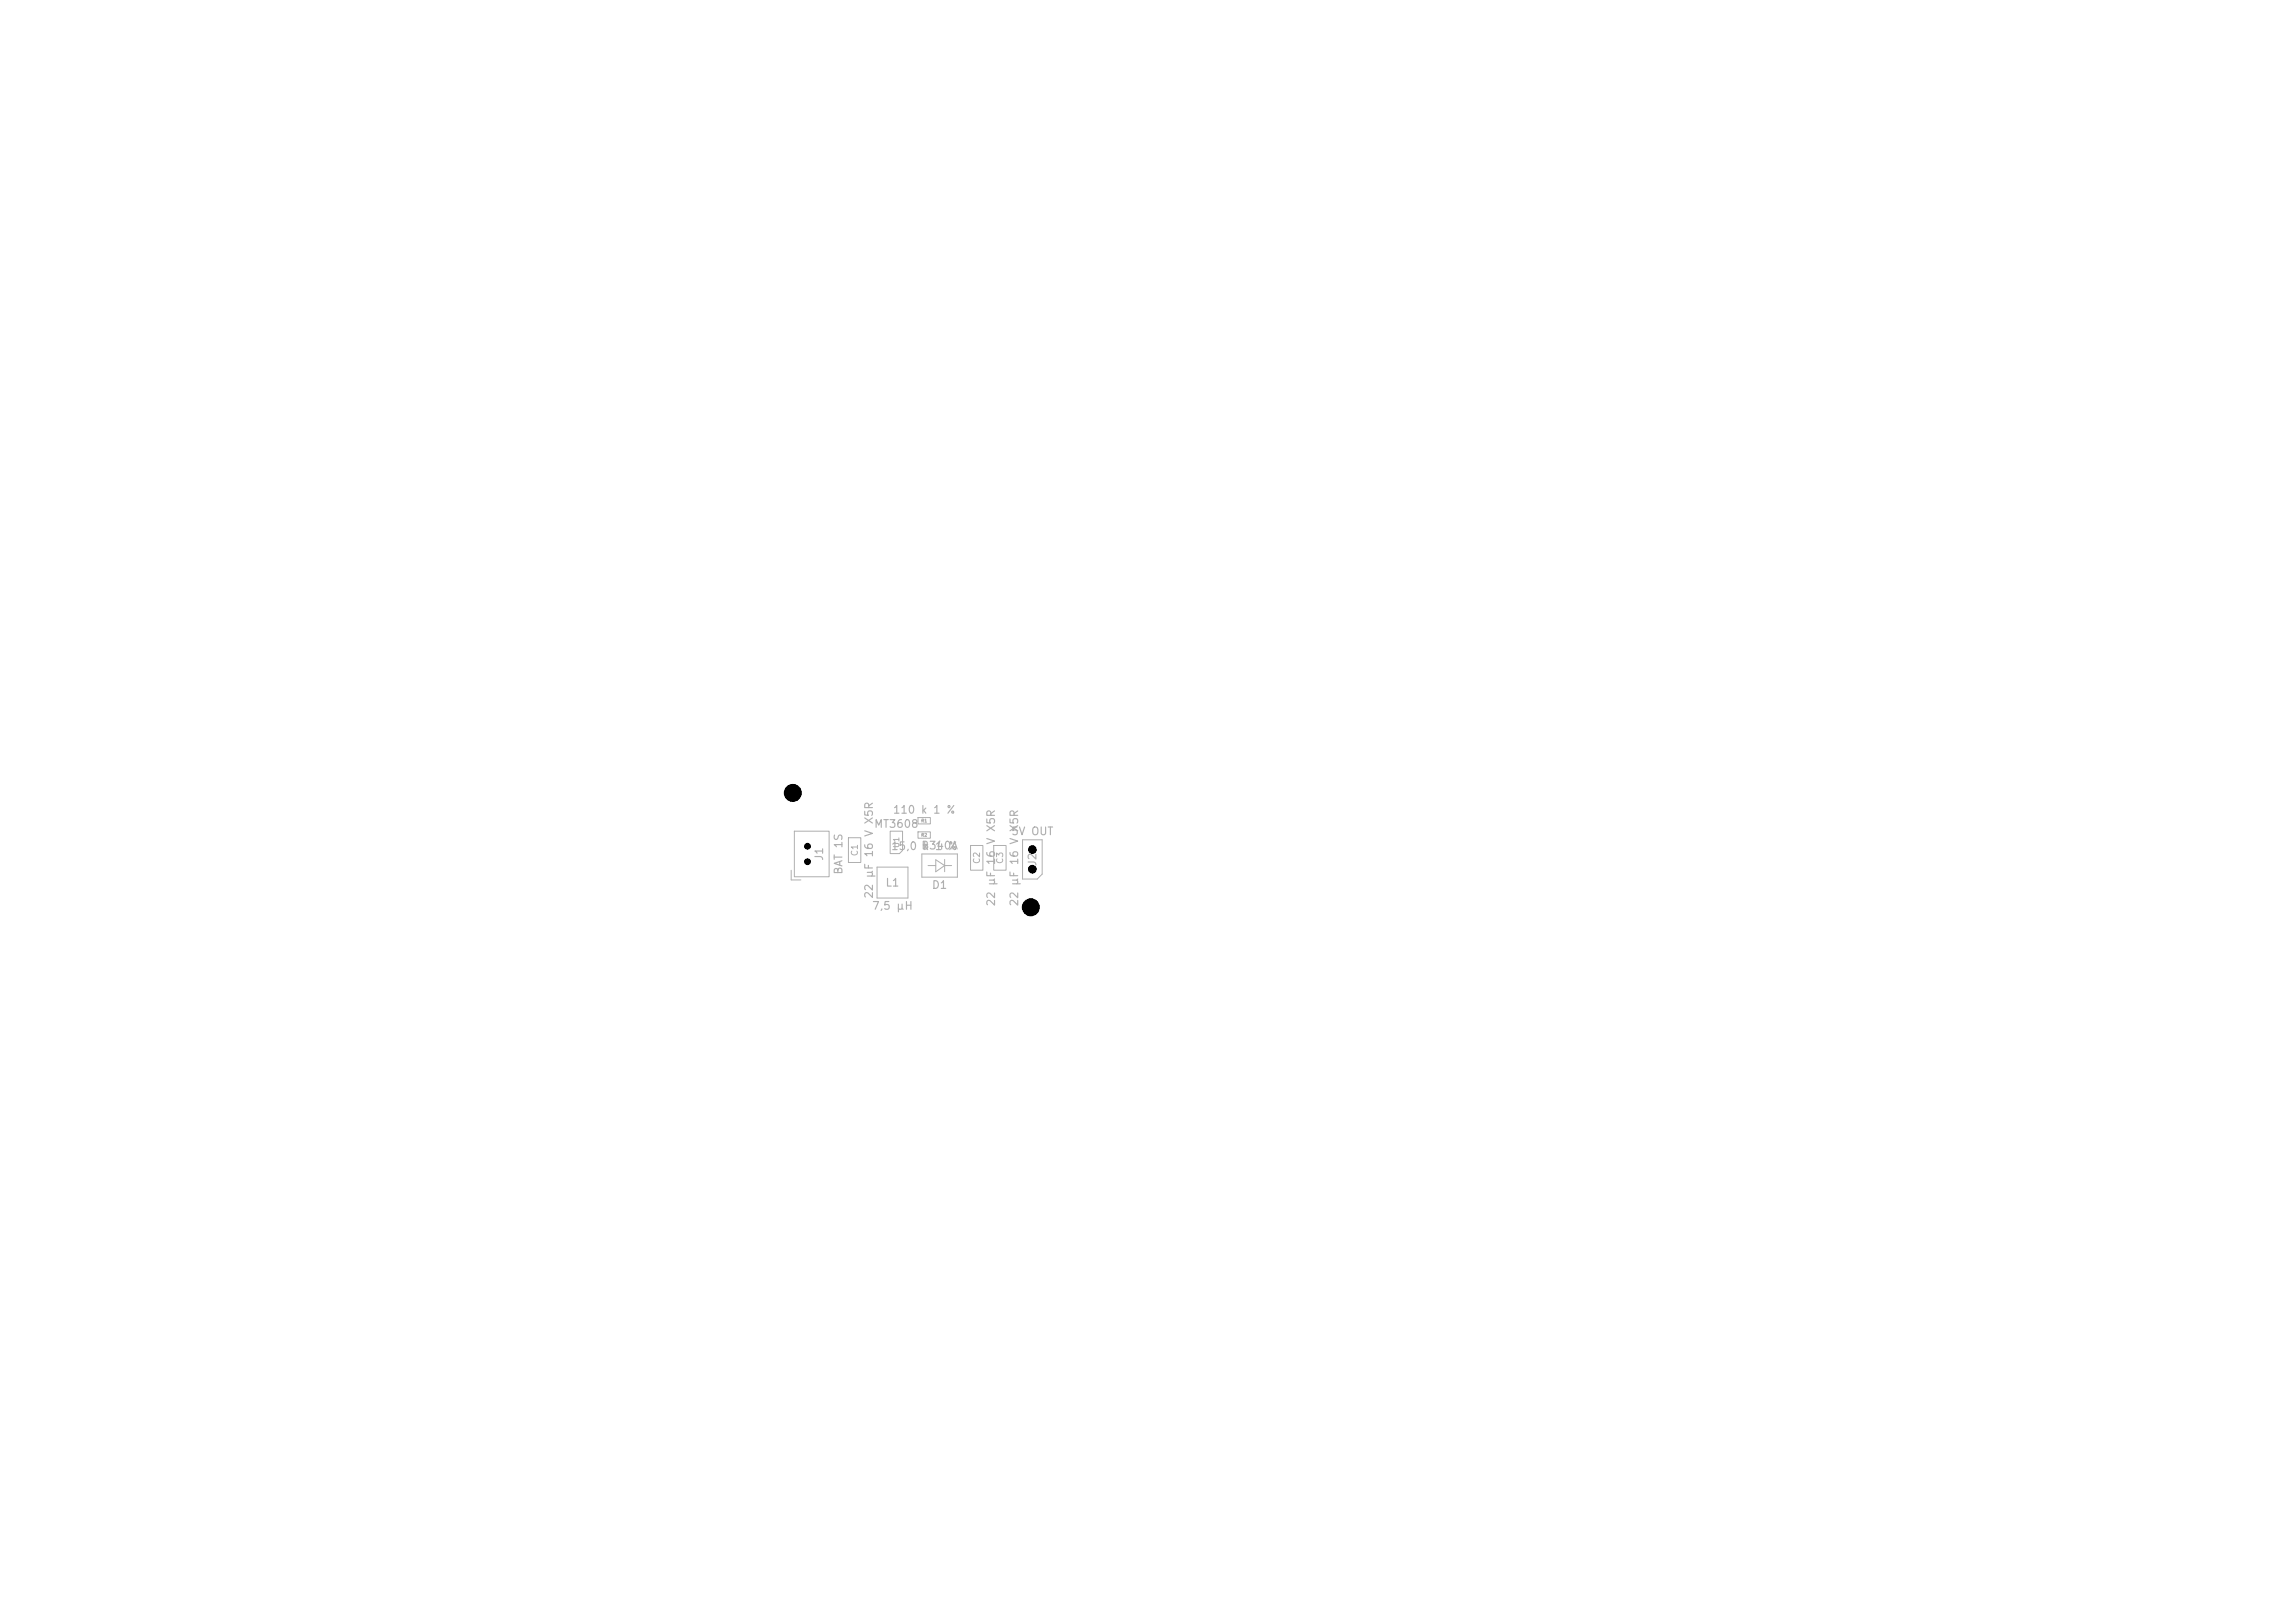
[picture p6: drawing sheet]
<svg xmlns="http://www.w3.org/2000/svg" width="297mm" height="210mm" viewBox="0 0 297 210" stroke-linecap="round" stroke-linejoin="round" font-family="sans-serif">
<defs><g id="words">
<g font-size="1" fill="#afafaf">
<text x="101.5" y="103.4">H1</text>
<text x="113" y="107.4">MT3608</text>
<text x="115.5" y="105.5">110 k 1 %</text>
<text x="106.8" y="111.5" transform="rotate(-90 106.8 111.5)">J1</text>
<text x="109.3" y="113.2" transform="rotate(-90 109.3 113.2)">BAT 1S</text>
<text x="115.2" y="110.2">15,0 B340A</text>
<text x="119.3" y="110.2">k 1 %</text>
<text x="130.8" y="108.3">5V OUT</text>
<text x="134.4" y="112.2" transform="rotate(-90 134.4 112.2)">J2</text>
<text x="112.8" y="118">7,5 µH</text>
<text x="113.2" y="116.4" transform="rotate(-90 113.2 116.4)">22 µF 16 V X5R</text>
<text x="114.5" y="115">L1</text>
<text x="120.5" y="115.3">D1</text>
<text x="129" y="117.4" transform="rotate(-90 129 117.4)">22 µF 16 V X5R</text>
<text x="132" y="117.4" transform="rotate(-90 132 117.4)">22 µF 16 V X5R</text>
<text x="132.3" y="118.2">H2</text>
</g>
<g font-size=".8" fill="#afafaf">
<text x="111.2" y="110.9" transform="rotate(-90 111.2 110.9)">C1</text>
<text x="127" y="111.9" transform="rotate(-90 127 111.9)">C2</text>
<text x="130" y="111.9" transform="rotate(-90 130 111.9)">C3</text>
</g>
<text font-size=".7" fill="#afafaf" x="116.5" y="109.8" transform="rotate(-90 116.5 109.8)">U1</text>
<g font-size=".4" fill="#afafaf">
<text x="119.2" y="106.5">R1</text>
<text x="119.2" y="108.4">R2</text>
</g>
</g></defs>
<g fill="none" stroke="#afafaf" stroke-width=".13">
<path d="M102.4 112.6v1.3h1.2M102.8 107.5h4.5v6h-4.5zM109.8 108.4h1.6v3.2h-1.6zM113.5 112.2h4v4h-4zM115.2 107.5h1.6v2.6l-.4 .4h-1.2zM118.8 105.8h1.6v.8h-1.6zM118.8 107.6h1.6v.9h-1.6zM119.3 110.5h4.6v3h-4.6zM120.1 112h1M121.1 111.2l1.1 .8-1.1 .8zM122.2 112h1M122.2 111.2v1.6"/>
<path d="M125.6 109.4h1.6v3.2h-1.6zM128.6 109.4h1.6v3.2h-1.6zM132.3 108.7h2.6v4.4l-.7 .6h-1.9z"/>
</g>
<g fill="#000" stroke="#000" stroke-width=".13">
<circle cx="102.6" cy="102.6" r="1.1"/>
<circle cx="104.5" cy="109.5" r=".37"/>
<circle cx="104.5" cy="111.5" r=".37"/>
<circle cx="133.4" cy="117.4" r="1.1"/>
<circle cx="133.6" cy="112.5" r=".5"/>
<circle cx="133.6" cy="109.9" r=".5"/>
</g>
<use href="#words"/>
</svg>
